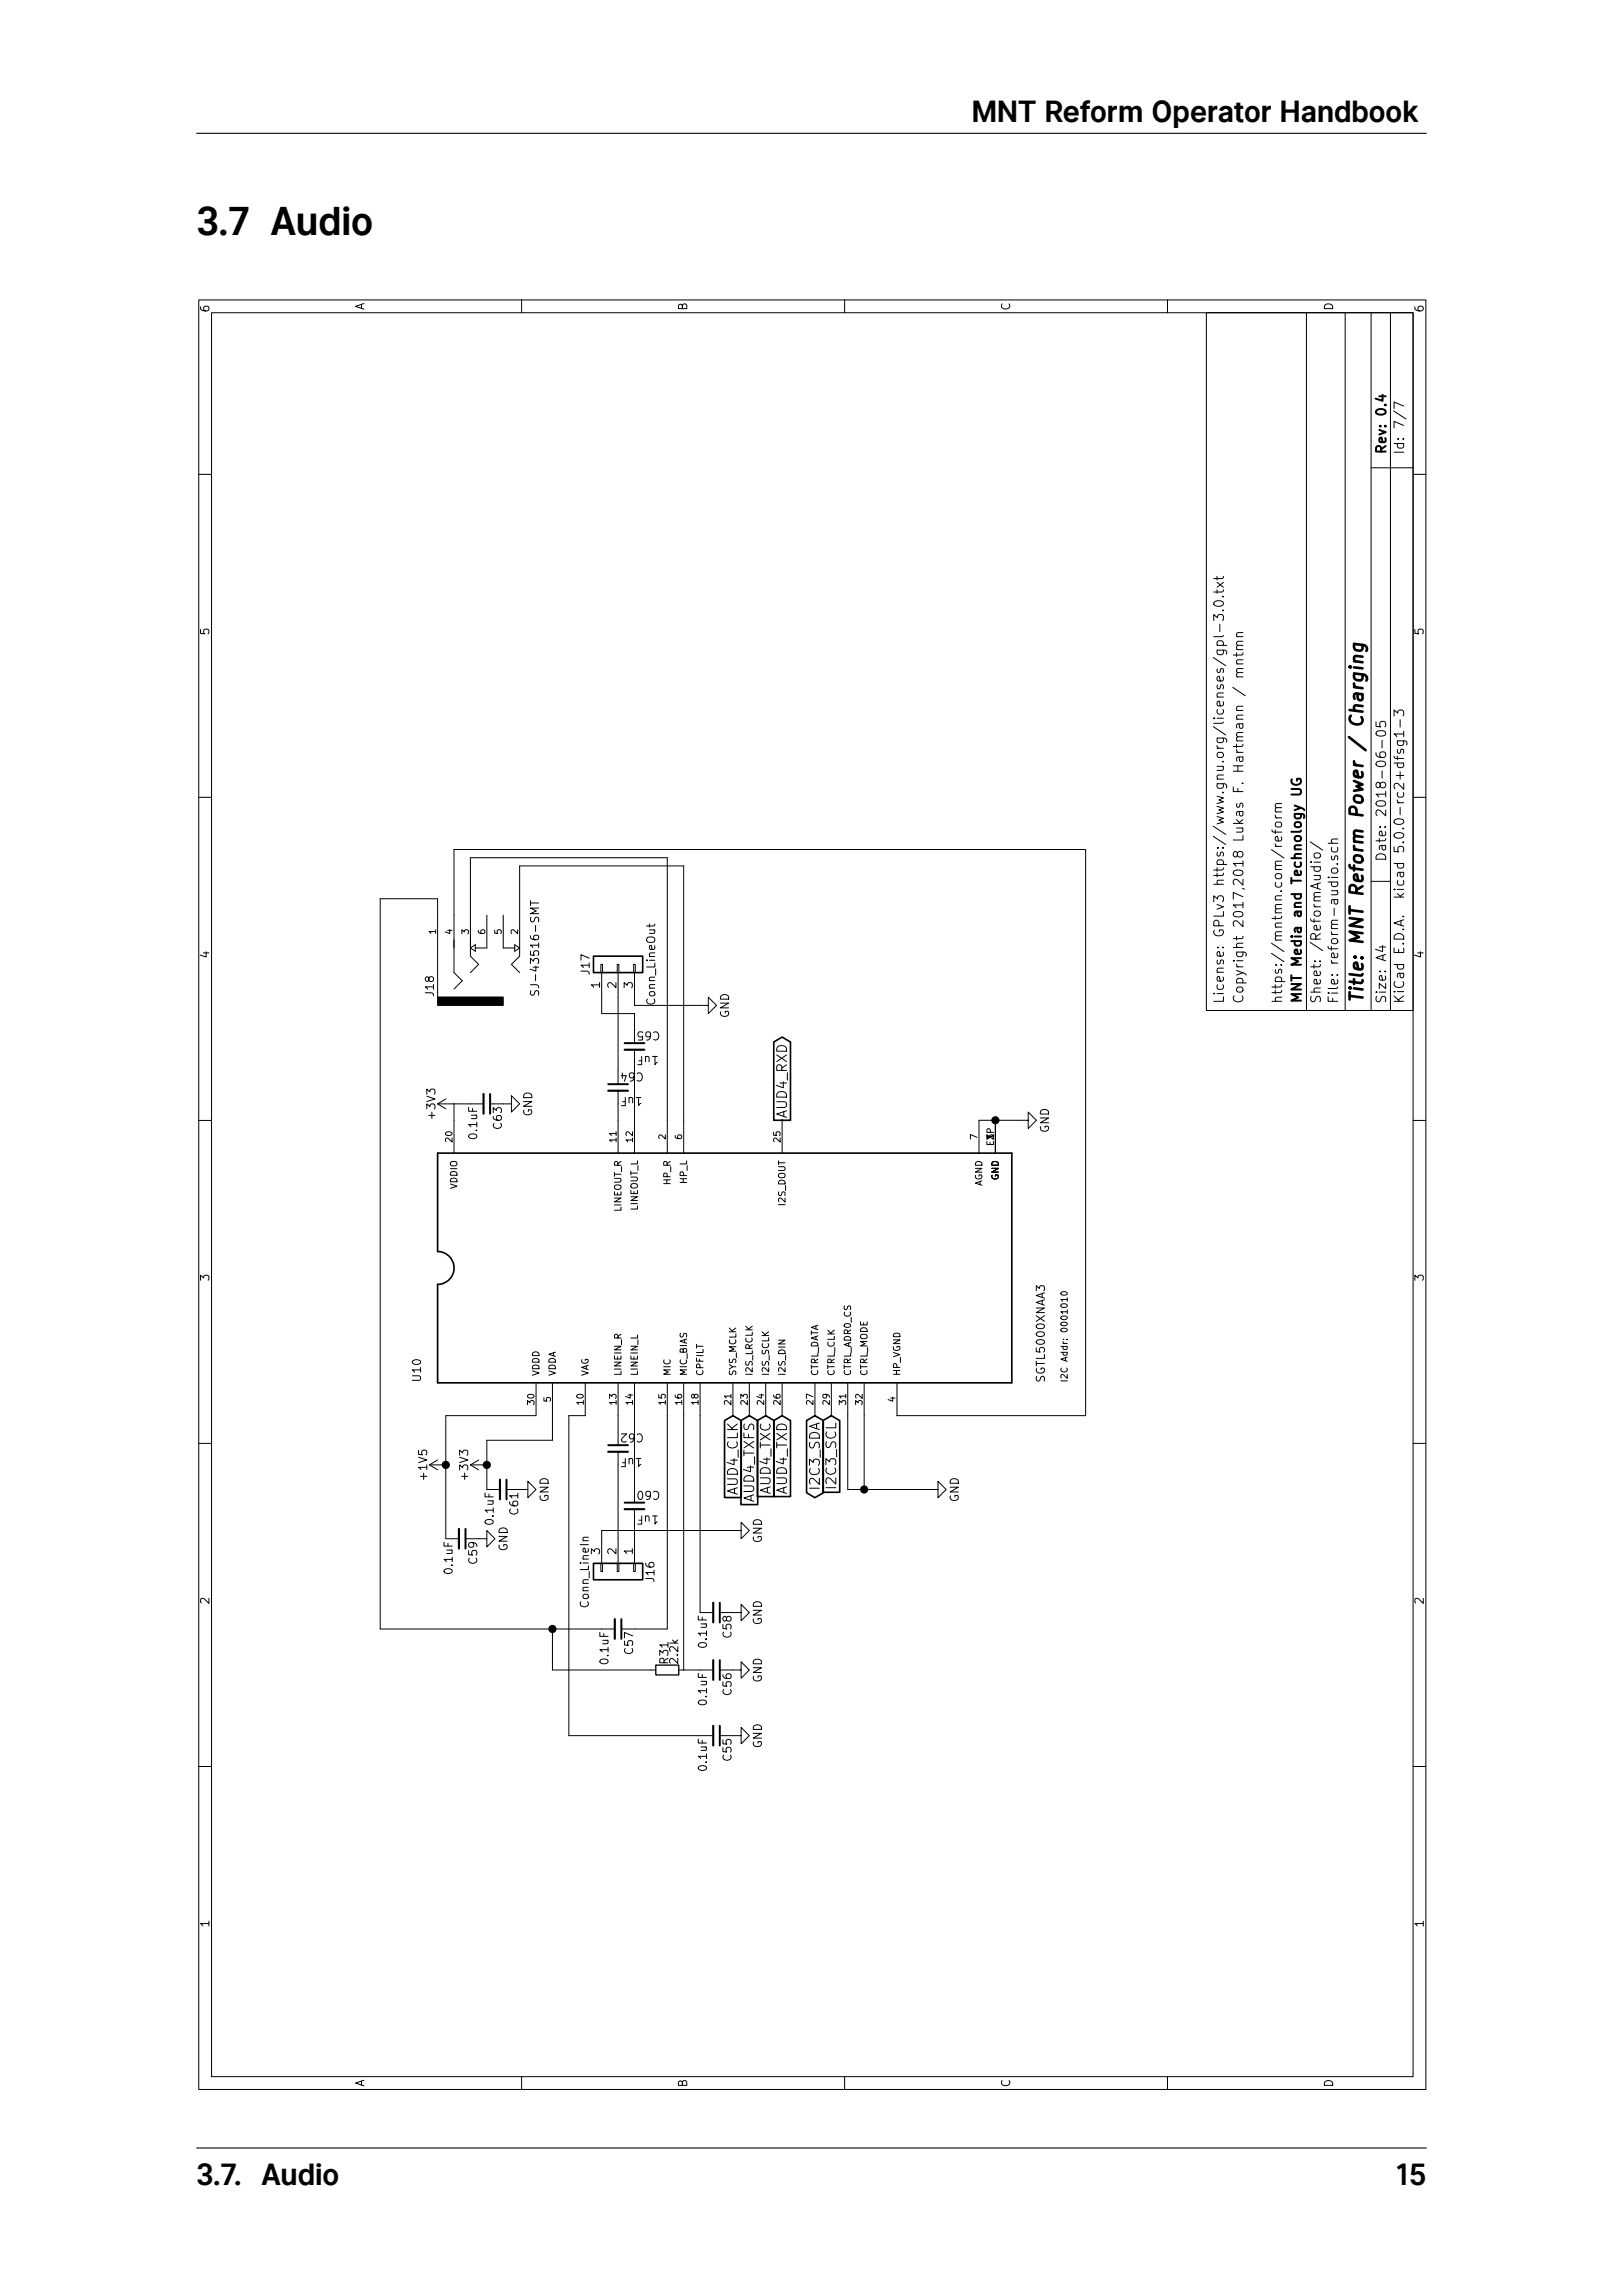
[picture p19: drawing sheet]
<svg xmlns="http://www.w3.org/2000/svg" width="210mm" height="297mm" viewBox="0 0 210 297" stroke-linecap="round" stroke-linejoin="round" font-family="sans-serif">
<defs><g id="words">
<text font-size="5.1" x="25.4" y="30.4">3.7 Audio</text>
<g font-size="3.8">
<text x="125.8" y="15.7">MNT Reform Operator Handbook</text>
<text x="25.4" y="282.7">3.7. Audio</text>
<text x="180.6" y="282.7">15</text>
</g>
<text font-size="2.3" x="176.4" y="129.9" transform="rotate(-90 176.4 129.9)">Title: MNT Reform Power / Charging</text>
<g font-size="1.8">
<text x="101.8" y="144.7" transform="rotate(-90 101.8 144.7)">AUD4_RXD</text>
<text x="95.5" y="193.4" transform="rotate(-90 95.5 193.4)">AUD4_CLK</text>
<text x="97.6" y="194.2" transform="rotate(-90 97.6 194.2)">AUD4_TXFS</text>
<text x="99.7" y="193.2" transform="rotate(-90 99.7 193.2)">AUD4_TXC</text>
<text x="101.8" y="193.2" transform="rotate(-90 101.8 193.2)">AUD4_TXD</text>
<text x="106.1" y="192.4" transform="rotate(-90 106.1 192.4)">I2C3_SDA</text>
<text x="108.2" y="192.2" transform="rotate(-90 108.2 192.2)">I2C3_SCL</text>
</g>
<g font-size="1.7">
<text x="179.4" y="58.9" transform="rotate(-90 179.4 58.9)">Rev: 0.4</text>
<text x="181.7" y="58.9" transform="rotate(-90 181.7 58.9)">Id: 7/7</text>
<text x="179.4" y="111.5" transform="rotate(-90 179.4 111.5)">Date: 2018-06-05</text>
<text x="158.4" y="129.9" transform="rotate(-90 158.4 129.9)">License: GPLv3 https://www.gnu.org/licenses/gpl-3.0.txt</text>
<text x="160.9" y="129.9" transform="rotate(-90 160.9 129.9)">Copyright 2017,2018 Lukas F. Hartmann / mntmn</text>
<text x="165.9" y="129.9" transform="rotate(-90 165.9 129.9)">https://mntmn.com/reform</text>
<text x="168.4" y="129.9" transform="rotate(-90 168.4 129.9)">MNT Media and Technology UG</text>
<text x="170.9" y="129.9" transform="rotate(-90 170.9 129.9)">Sheet: /ReformAudio/</text>
<text x="173.2" y="129.9" transform="rotate(-90 173.2 129.9)">File: reform-audio.sch</text>
<text x="179.4" y="129.9" transform="rotate(-90 179.4 129.9)">Size: A4</text>
<text x="181.7" y="129.9" transform="rotate(-90 181.7 129.9)">KiCad E.D.A. kicad 5.0.0-rc2+dfsg1-3</text>
</g>
<g font-size="1.5">
<text x="27.1" y="40.5" transform="rotate(-90 27.1 40.5)">6</text>
<text x="47.1" y="40.2" transform="rotate(-90 47.1 40.2)">A</text>
<text x="88.9" y="40.2" transform="rotate(-90 88.9 40.2)">B</text>
<text x="130.7" y="40.2" transform="rotate(-90 130.7 40.2)">C</text>
<text x="172.5" y="40.2" transform="rotate(-90 172.5 40.2)">D</text>
<text x="184.2" y="40.5" transform="rotate(-90 184.2 40.5)">6</text>
<text x="27.1" y="82.3" transform="rotate(-90 27.1 82.3)">5</text>
<text x="184.2" y="82.3" transform="rotate(-90 184.2 82.3)">5</text>
<text x="27.1" y="124" transform="rotate(-90 27.1 124)">4</text>
<text x="76.3" y="126" transform="rotate(-90 76.3 126)">J17</text>
<text x="184.2" y="124" transform="rotate(-90 184.2 124)">4</text>
<text x="56.2" y="128.8" transform="rotate(-90 56.2 128.8)">J18</text>
<text x="69.8" y="127.7" transform="rotate(-90 69.8 127.7)">SJ-43516-SMT</text>
<text x="77.6" y="127.8" transform="rotate(-90 77.6 127.8)">1</text>
<text x="79.8" y="127.8" transform="rotate(-90 79.8 127.8)">2</text>
<text x="81.9" y="127.8" transform="rotate(-90 81.9 127.8)">3</text>
<text x="84.8" y="129.8" transform="rotate(-90 84.8 129.8)">Conn_LineOut</text>
<text x="94.3" y="131.7" transform="rotate(-90 94.3 131.7)">GND</text>
<text x="85.1" y="136.6" transform="rotate(-180 85.1 136.6)">1uF</text>
<text x="85.3" y="133.4" transform="rotate(-180 85.3 133.4)">C65</text>
<text x="83" y="141.9" transform="rotate(-180 83 141.9)">1uF</text>
<text x="83.1" y="138.7" transform="rotate(-180 83.1 138.7)">C64</text>
<text x="56.3" y="144.5" transform="rotate(-90 56.3 144.5)">+3V3</text>
<text x="61.8" y="147.2" transform="rotate(-90 61.8 147.2)">0.1uF</text>
<text x="64.9" y="146" transform="rotate(-90 64.9 146)">C63</text>
<text x="68.9" y="144.4" transform="rotate(-90 68.9 144.4)">GND</text>
<text x="135.7" y="146.5" transform="rotate(-90 135.7 146.5)">GND</text>
<text x="27.1" y="165.8" transform="rotate(-90 27.1 165.8)">3</text>
<text x="184.2" y="165.8" transform="rotate(-90 184.2 165.8)">3</text>
<text x="54.5" y="178.6" transform="rotate(-90 54.5 178.6)">U10</text>
<text x="135.2" y="178.6" transform="rotate(-90 135.2 178.6)">SGTL5000XNAA3</text>
<text x="83.1" y="185.4" transform="rotate(-180 83.1 185.4)">C62</text>
<text x="55.3" y="191.2" transform="rotate(-90 55.3 191.2)">+1V5</text>
<text x="60.6" y="191.2" transform="rotate(-90 60.6 191.2)">+3V3</text>
<text x="83" y="188.6" transform="rotate(-180 83 188.6)">1uF</text>
<text x="63.9" y="197.1" transform="rotate(-90 63.9 197.1)">0.1uF</text>
<text x="67.1" y="195.9" transform="rotate(-90 67.1 195.9)">C61</text>
<text x="71" y="194.3" transform="rotate(-90 71 194.3)">GND</text>
<text x="85.1" y="196" transform="rotate(-180 85.1 196)">1uF</text>
<text x="85.3" y="192.8" transform="rotate(-180 85.3 192.8)">C60</text>
<text x="124.1" y="194.3" transform="rotate(-90 124.1 194.3)">GND</text>
<text x="58.6" y="203.5" transform="rotate(-90 58.6 203.5)">0.1uF</text>
<text x="61.8" y="202.2" transform="rotate(-90 61.8 202.2)">C59</text>
<text x="65.7" y="200.7" transform="rotate(-90 65.7 200.7)">GND</text>
<text x="77.6" y="201" transform="rotate(-90 77.6 201)">3</text>
<text x="79.8" y="201" transform="rotate(-90 79.8 201)">2</text>
<text x="81.9" y="201" transform="rotate(-90 81.9 201)">1</text>
<text x="98.6" y="199.6" transform="rotate(-90 98.6 199.6)">GND</text>
<text x="27.1" y="207.6" transform="rotate(-90 27.1 207.6)">2</text>
<text x="76.2" y="207.8" transform="rotate(-90 76.2 207.8)">Conn_LineIn</text>
<text x="84.7" y="204.5" transform="rotate(-90 84.7 204.5)">J16</text>
<text x="184.2" y="207.6" transform="rotate(-90 184.2 207.6)">2</text>
<text x="78.7" y="215.1" transform="rotate(-90 78.7 215.1)">0.1uF</text>
<text x="81.9" y="213.9" transform="rotate(-90 81.9 213.9)">C57</text>
<text x="86.5" y="215.2" transform="rotate(-90 86.5 215.2)">R31</text>
<text x="87.8" y="215.1" transform="rotate(-90 87.8 215.1)">2.2k</text>
<text x="91.5" y="213" transform="rotate(-90 91.5 213)">0.1uF</text>
<text x="94.7" y="211.8" transform="rotate(-90 94.7 211.8)">C58</text>
<text x="98.6" y="210.2" transform="rotate(-90 98.6 210.2)">GND</text>
<text x="91.5" y="220.4" transform="rotate(-90 91.5 220.4)">0.1uF</text>
<text x="94.7" y="219.2" transform="rotate(-90 94.7 219.2)">C56</text>
<text x="98.6" y="217.7" transform="rotate(-90 98.6 217.7)">GND</text>
<text x="94.7" y="227.7" transform="rotate(-90 94.7 227.7)">C55</text>
<text x="98.6" y="226.2" transform="rotate(-90 98.6 226.2)">GND</text>
<text x="91.5" y="228.9" transform="rotate(-90 91.5 228.9)">0.1uF</text>
<text x="27.1" y="249.4" transform="rotate(-90 27.1 249.4)">1</text>
<text x="184.2" y="249.4" transform="rotate(-90 184.2 249.4)">1</text>
<text x="47.1" y="270" transform="rotate(-90 47.1 270)">A</text>
<text x="88.9" y="270" transform="rotate(-90 88.9 270)">B</text>
<text x="130.7" y="270" transform="rotate(-90 130.7 270)">C</text>
<text x="172.5" y="270" transform="rotate(-90 172.5 270)">D</text>
</g>
<g font-size="1.2">
<text x="56.4" y="120.8" transform="rotate(-90 56.4 120.8)">1</text>
<text x="58.5" y="120.8" transform="rotate(-90 58.5 120.8)">4</text>
<text x="60.7" y="120.8" transform="rotate(-90 60.7 120.8)">3</text>
<text x="62.8" y="120.8" transform="rotate(-90 62.8 120.8)">6</text>
<text x="64.9" y="120.8" transform="rotate(-90 64.9 120.8)">5</text>
<text x="67" y="120.8" transform="rotate(-90 67 120.8)">2</text>
<text x="58.5" y="147.7" transform="rotate(-90 58.5 147.7)">20</text>
<text x="79.8" y="147.7" transform="rotate(-90 79.8 147.7)">11</text>
<text x="81.9" y="147.7" transform="rotate(-90 81.9 147.7)">12</text>
<text x="86.1" y="147.4" transform="rotate(-90 86.1 147.4)">2</text>
<text x="88.3" y="147.4" transform="rotate(-90 88.3 147.4)">6</text>
<text x="101" y="147.7" transform="rotate(-90 101 147.7)">25</text>
<text x="126.5" y="147.4" transform="rotate(-90 126.5 147.4)">7</text>
<text x="128.6" y="148.2" transform="rotate(-90 128.6 148.2)">EXP</text>
<text x="128.6" y="147.4" transform="rotate(-90 128.6 147.4)">1</text>
<text x="59.2" y="153.7" transform="rotate(-90 59.2 153.7)">VDDIO</text>
<text x="86.8" y="153.2" transform="rotate(-90 86.8 153.2)">HP_R</text>
<text x="88.9" y="153" transform="rotate(-90 88.9 153)">HP_L</text>
<text x="101.6" y="155.8" transform="rotate(-90 101.6 155.8)">I2S_DOUT</text>
<text x="127.1" y="153.5" transform="rotate(-90 127.1 153.5)">AGND</text>
<text x="129.2" y="152.6" transform="rotate(-90 129.2 152.6)">GND</text>
<text x="80.4" y="156.7" transform="rotate(-90 80.4 156.7)">LINEOUT_R</text>
<text x="82.5" y="156.6" transform="rotate(-90 82.5 156.6)">LINEOUT_L</text>
<text x="69.8" y="178" transform="rotate(-90 69.8 178)">VDDD</text>
<text x="71.9" y="178" transform="rotate(-90 71.9 178)">VDDA</text>
<text x="76.2" y="178" transform="rotate(-90 76.2 178)">VAG</text>
<text x="80.4" y="178" transform="rotate(-90 80.4 178)">LINEIN_R</text>
<text x="82.5" y="178" transform="rotate(-90 82.5 178)">LINEIN_L</text>
<text x="86.8" y="178" transform="rotate(-90 86.8 178)">MIC</text>
<text x="88.9" y="178" transform="rotate(-90 88.9 178)">MIC_BIAS</text>
<text x="91" y="178" transform="rotate(-90 91 178)">CPFILT</text>
<text x="95.3" y="178" transform="rotate(-90 95.3 178)">SYS_MCLK</text>
<text x="97.4" y="178" transform="rotate(-90 97.4 178)">I2S_LRCLK</text>
<text x="99.5" y="178" transform="rotate(-90 99.5 178)">I2S_SCLK</text>
<text x="101.6" y="178" transform="rotate(-90 101.6 178)">I2S_DIN</text>
<text x="105.9" y="178" transform="rotate(-90 105.9 178)">CTRL_DATA</text>
<text x="108" y="178" transform="rotate(-90 108 178)">CTRL_CLK</text>
<text x="110.1" y="178" transform="rotate(-90 110.1 178)">CTRL_ADR0_CS</text>
<text x="112.2" y="178" transform="rotate(-90 112.2 178)">CTRL_MODE</text>
<text x="116.5" y="178" transform="rotate(-90 116.5 178)">HP_VGND</text>
<text x="138.1" y="178.9" transform="rotate(-90 138.1 178.9)">I2C Addr: 0001010</text>
<text x="69.1" y="181.7" transform="rotate(-90 69.1 181.7)">30</text>
<text x="71.3" y="181.3" transform="rotate(-90 71.3 181.3)">5</text>
<text x="75.5" y="181.7" transform="rotate(-90 75.5 181.7)">10</text>
<text x="79.8" y="181.7" transform="rotate(-90 79.8 181.7)">13</text>
<text x="81.9" y="181.7" transform="rotate(-90 81.9 181.7)">14</text>
<text x="86.1" y="181.7" transform="rotate(-90 86.1 181.7)">15</text>
<text x="88.3" y="181.7" transform="rotate(-90 88.3 181.7)">16</text>
<text x="90.4" y="181.7" transform="rotate(-90 90.4 181.7)">18</text>
<text x="94.6" y="181.7" transform="rotate(-90 94.6 181.7)">21</text>
<text x="96.7" y="181.7" transform="rotate(-90 96.7 181.7)">23</text>
<text x="98.9" y="181.7" transform="rotate(-90 98.9 181.7)">24</text>
<text x="101" y="181.7" transform="rotate(-90 101 181.7)">26</text>
<text x="105.2" y="181.7" transform="rotate(-90 105.2 181.7)">27</text>
<text x="107.4" y="181.7" transform="rotate(-90 107.4 181.7)">29</text>
<text x="109.5" y="181.7" transform="rotate(-90 109.5 181.7)">31</text>
<text x="111.6" y="181.7" transform="rotate(-90 111.6 181.7)">32</text>
<text x="115.8" y="181.3" transform="rotate(-90 115.8 181.3)">4</text>
</g>
</g></defs>
<path d="M25.4 17.2h159.2M25.4 277.9h159.2" fill="none" stroke="#000" stroke-width=".14"/>
<g fill="none" stroke="#000" stroke-width=".13">
<path d="M25.7 38.8h158.8v231.5h-158.8zM67.5 38.8v1.7M109.3 38.8v1.7M151.1 38.8v1.7M27.4 40.5h155.4v228.1h-155.4zM156.1 40.5h26.7v90.2h-26.7zM169 40.5v90.2M174.1 40.5v90.2M177.4 40.5v90.2M179.9 40.5v90.2M180.3 53.1l1.6 1.1M181.6 52.5l-1.2-.5v.9"/>
<path d="M25.7 61.4h1.7M157.1 77.9a.84 .84 0 0 1 1.2 .1v.1a.78 .78 0 0 1-1.3 0zM157.5 74.5v.5M157.5 76.3v.5M157.5 75.3l.8 .7M158.2 79h.1M158.2 77.2h.1M158.3 76.3l-.2 .3h-1.1M158.3 74.5l-.2 .3h-1.1M158.3 75.3l-.8 .7M177.4 60.5h5.4M182.8 61.4h1.7"/>
<path d="M157 85.1l1.6 1M157 80.3v-.8l.5 .4 .1-.3h.6l.1 .1v.4l-.1 .2M157.5 84.1h1a.33 .33 0 0 1 .2 .5M157.5 83.5h1.2M157.5 84.1v.1a.4 .4 0 0 0 .2 .5h.4a.4 .4 0 0 0 .2-.5l-.1-.1M157.5 83.5v-.1a.4 .4 0 0 1 .2-.5h.4a.4 .4 0 0 1 .2 .5l-.1 .1M157.8 80.7v1M158.3 82.2l-.2 .2h-1.1M159.5 88.9l1.6 1.1M160 87.6h.8M160 85.9h.8M160 84.4v.5"/>
<path d="M160 84h.8M160 82.4h.8M160.8 87h-.6a.33 .33 0 0 0-.1 .6M160.8 86.5h-.7l-.1 .3 .2 .2M160.8 85.4h-.7l-.1 .3 .1 .2M160.8 84.4v.3h-.1h-1.1M160.8 83.5h-.6a.33 .33 0 0 0-.1 .5M160.8 83h-.6a.29 .29 0 0 0-.2 .2 .29 .29 0 0 0 .2 .3M160.8 81.8l-.7 .1-.1 .3 .1 .2M178 97.4a.52 .52 0 0 0 .6 .6h.5a.4 .4 0 0 0 .1-.7 .51 .51 0 0 0-.6 .1l-.1 .3 .3 .3M178 93.4v.6h.6l-.1-.1 .1-.5 .2-.1 .4 .1 .1 .2v.3l-.1 .1M178.1 94.7a.84 .84 0 0 1 1.2 .1v.1a.78 .78 0 0 1-1.3 0z"/>
<path d="M178.8 95.8v.9M180.4 97.8v.2l.2 .1h1M180.4 92.6v-.8l.5 .4v-.2a.51 .51 0 0 1 .6-.1l.1 .2v.3l-.1 .2M180.4 98.7h1.2M180.8 95.8h1l.3 .3-.1 .3M180.8 97.8v.5M180.9 98.7a.4 .4 0 0 0 0 .5h.6a.4 .4 0 0 0 .1-.5M180.9 97a.31 .31 0 0 0 .1 .4h.2l.1-.4 .1-.1 .2 .1v.1v.3M180.9 95.8a.4 .4 0 0 0 0 .6h.6a.4 .4 0 0 0 .1-.6M181.2 93.1v1M181.6 94.9h-1.2l.3 .4M181.6 94.6v.7"/>
<path d="M25.7 103.1h1.7M63 118.4v4.2h-1.5M65.1 118.4v4.2h1.5M68.6 116.5v.6M68.6 116.8h1.1M84 119.5v.4M84.7 119.5v.2l-.1 .1h-.9M164.6 107.3v.3h.2h1M165 109.1l.1 .3 .1 .1M165 105.4l.1 .3 .1 .1M165 109.5h.8M165 107.3v.5"/>
<path d="M165 105.8h.8M165 105h.8M165.1 106.4l.5-.1a.33 .33 0 0 1 .2 .4 .33 .33 0 0 1-.2 .3h-.4a.35 .35 0 0 1-.1-.6zM165.8 108.2v.4l-.1 .2-.6-.1v-.5h.2l.1 .6M165.8 104.5h-.6a.33 .33 0 0 0-.1 .5M165.8 103.9h-.6a.29 .29 0 0 0-.2 .3 .29 .29 0 0 0 .2 .3M169.5 108.9l1.6 1.1M169.6 111.5h.1M169.6 112.1h1.2M170 111.5h.8M170.1 112.1a.4 .4 0 0 0 0 .5h.6a.4 .4 0 0 0 .1-.5M170.1 110.4l.2-.1h.3a.34 .34 0 0 1 .3 .4 .34 .34 0 0 1-.3 .3l-.5-.1-.1-.2z"/>
<path d="M171.8 109.1h1.3M172.3 110.7a.31 .31 0 0 0 .1 .5h.2l.1-.5h.2h.1l.1 .2-.1 .3M172.3 109.6a.4 .4 0 0 0 .1 .5h.6a.4 .4 0 0 0 0-.5M172.4 112.4l.5-.1 .2 .2a.32 .32 0 0 1-.2 .4h-.4a.35 .35 0 0 1-.1-.5zM173 111.8h.1M173.1 108.5h-.7a.33 .33 0 0 0 0 .6M177.4 114h2.5M182.8 103.1h1.7M56.6 129v-12.7h-7.4v94.4h30.3M58.7 127.9l1.1-1-1.1-1.1v-15.9h81.8v73.2h-24.4v-4.2M60.9 125.8l1-1.1-1-1v-12.7h25.4v38.2M60.9 122.6l.6-.4v.8z"/>
<path d="M66.6 122.2l.6 .4-.6 .4zM67.2 125.8l-1-1.1 1-1v-11.7h21.3v37.2M68.7 128.1l-.1 .4 .1 .2h.3l.3-.5 .2-.1 .2 .2v.4M77.7 124.7h.3v1.1h-.3zM77.9 125.8v5.3h4.2v2.1M79.9 124.7h.2v1.1h-.2zM80 125.8v12.7M82 124.7h.2v1.1h-.2zM82.1 125.8v4.3h9.5v-1.1l1.1 1.1-1.1 1v-1M82.1 135.8v13.4M178.5 122.5h.8M178.9 122.3v.8l-.9-.3"/>
<path d="M25.7 144.9h1.7M56.6 142.8h6M56.6 142.8l1.1 .6M57.7 142.2l-1.1 .6M58.7 142.8v6.4M63.4 142.8h2.8v-1.1l1 1.1-1 1.1v-1.1M80 141.1v8.1M101.2 144.9v4.3M128.8 144.9v4.3M133 144.9v1.1l1.1-1.1-1.1-1v1h-6.3v4.3M182.8 144.9h1.7M69.4 178.9v4.2h-11.7v15.9h1.7"/>
<path d="M71.5 178.9v7.4h-8.5v6.4h1.7M75.7 178.9v4.2h-2.1v41.4h18.7M80 178.9v8M82.1 178.9v13.8M86.3 178.9v31.8h-5.9M88.5 178.9v37.1M90.6 178.9v29.7h1.7M94.8 178.9v4.2M97 178.9v4.2M99.1 178.9v4.2M101.2 178.9v4.2M105.4 178.9v4.2"/>
<path d="M107.6 178.9v4.2M109.7 178.9v13.8h11.7v-1.1l1 1.1-1 1v-1M111.8 178.9v13.8M137.3 168.7a.41 .41 0 0 1 .5-.1 .41 .41 0 0 1 .3 .4 .48 .48 0 0 1-.8-.1zM137.3 167.2a.46 .46 0 0 1 .8 .2 .53 .53 0 0 1-.8 0zM138.1 168.1h-.8l.2 .2M138.1 167.9v.4M25.7 186.7h1.7M55.6 189.5l1 .6M55.6 189.5h2.1M56.6 188.9l-1 .6M60.2 199h2.8v-1l1.1 1-1.1 1.1v-1.1"/>
<path d="M60.9 189.5h2.1M60.9 189.5l1 .6M61.9 188.9l-1 .6M65.5 192.7h2.8v-1.1l1.1 1.1-1.1 1v-1M76.1 198.9h-.5a.26 .26 0 0 0-.1 .4M80 187.8v14.4M82.1 195.2v7M95.9 198v1l1.1-1-1.1-1.1v1.1h-18v4.2M182.8 186.7h1.7M71.5 210.7v5.3h13.4M77.7 202.2h.3v1.1h-.3zM79.9 202.2h.2v1.1h-.2z"/>
<path d="M82 202.2h.2v1.1h-.2zM87.8 216h4.5M93.1 208.6h2.8v-1.1l1.1 1.1-1.1 1.1v-1.1M93.1 216h2.8v-1l1.1 1-1.1 1.1v-1.1M25.7 228.5h1.7M93.1 224.5h2.8v-1l1.1 1-1.1 1.1v-1.1M182.8 228.5h1.7M67.5 268.6v1.7M109.3 268.6v1.7M151.1 268.6v1.7"/>
</g>
<g fill="none" stroke="#000" stroke-width=".25">
<path d="M178.5 51.3h.8M178.9 51.1v.8l-.9-.3M167.1 102.1h1l.2 .2v.2l-.2 .3h-1M167.2 100.8a.6 .6 0 0 0 .2 .7 .6 .6 0 0 0 .8-.1 .46 .46 0 0 0 0-.7h-.4v.3M80.8 134.9h2.6M63.4 141.5v2.6M78.7 140.2h2.5M60.2 197.8v2.5M65.5 191.4v2.5M78.7 186.9h2.5M80.8 194.4h2.6M80.4 209.4v2.6"/>
<path d="M93.1 207.3v2.6M93.1 214.8v2.5M93.1 223.2v2.6"/>
</g>
<path d="M174.6 86.3h.1h.1l-.1-.1-.1 .1h.2M175.2 88.4a.45 .45 0 0 0 .3 .5M175.2 87.1l1.4 .2a.52 .52 0 0 1 .2 .7M175.2 83.3l1.4 .2a.5 .5 0 0 1 .2 .7M175.2 88.9l1.1 .1M175.2 86.3l1.1 .2M175.2 85.5l1.1 .2M175.3 87.1a.57 .57 0 0 0 .2 .9h.7l.1-.3-.1-.4M175.3 83.3a.57 .57 0 0 0 .2 .8h.7l.1-.2-.1-.5M176.3 84.9l-.9-.1-.1 .1a.5 .5 0 0 0 0 .6" fill="none" stroke="#000" stroke-width=".34"/>
<path d="M76.8 123.7h6.4v2.1h-6.4zM100.1 134.8l1.1-.6 1.1 .6v10.1h-2.2zM56.6 149.2h74.3v29.7h-74.3v-12.8a2.12 2.12 0 0 0 2.1-2.1 2.12 2.12 0 0 0-2.1-2.1zM93.7 183.8l1.1-.7 1.1 .7v9.9h-2.2zM95.9 183.8l1.1-.7 1 .7v10.8h-2.1zM98 183.8l1.1-.7 1.1 .7v9.8h-2.2zM100.1 183.8l1.1-.7 1.1 .7v9.8h-2.2zM104.4 183.8l1-.7 1.1 .7v9.3l-1.1 .6-1-.6zM106.5 183.8l1.1-.7 1.1 .7v9.2h-2.2zM76.8 202.2h6.4v2.2h-6.4z" fill="none" stroke="#000" stroke-width=".21"/>
<g fill="#000" stroke="#000" stroke-width=".21">
<circle cx="128.8" cy="144.9" r=".42"/>
<circle cx="57.7" cy="189.5" r=".42"/>
<circle cx="63" cy="189.5" r=".42"/>
<circle cx="111.8" cy="192.7" r=".42"/>
<circle cx="71.5" cy="210.7" r=".42"/>
</g>
<path d="M80.8 135.8h2.6M62.6 141.5v2.6M78.7 141.1h2.5M59.4 197.8v2.5M64.7 191.4v2.5M78.7 187.8h2.5M80.8 195.2h2.6M79.5 209.4v2.6M92.3 207.3v2.6M92.3 214.8v2.5M92.3 223.2v2.6" fill="none" stroke="#000" stroke-width=".28"/>
<path d="M84.9 215.4h2.9v1.3h-2.9z" fill="none" stroke="#000" stroke-width=".17"/>
<path d="M56.6 129h8.5v1.1h-8.5z" fill="#000" stroke="#000" stroke-width=".13"/>
<use href="#words"/>
</svg>
